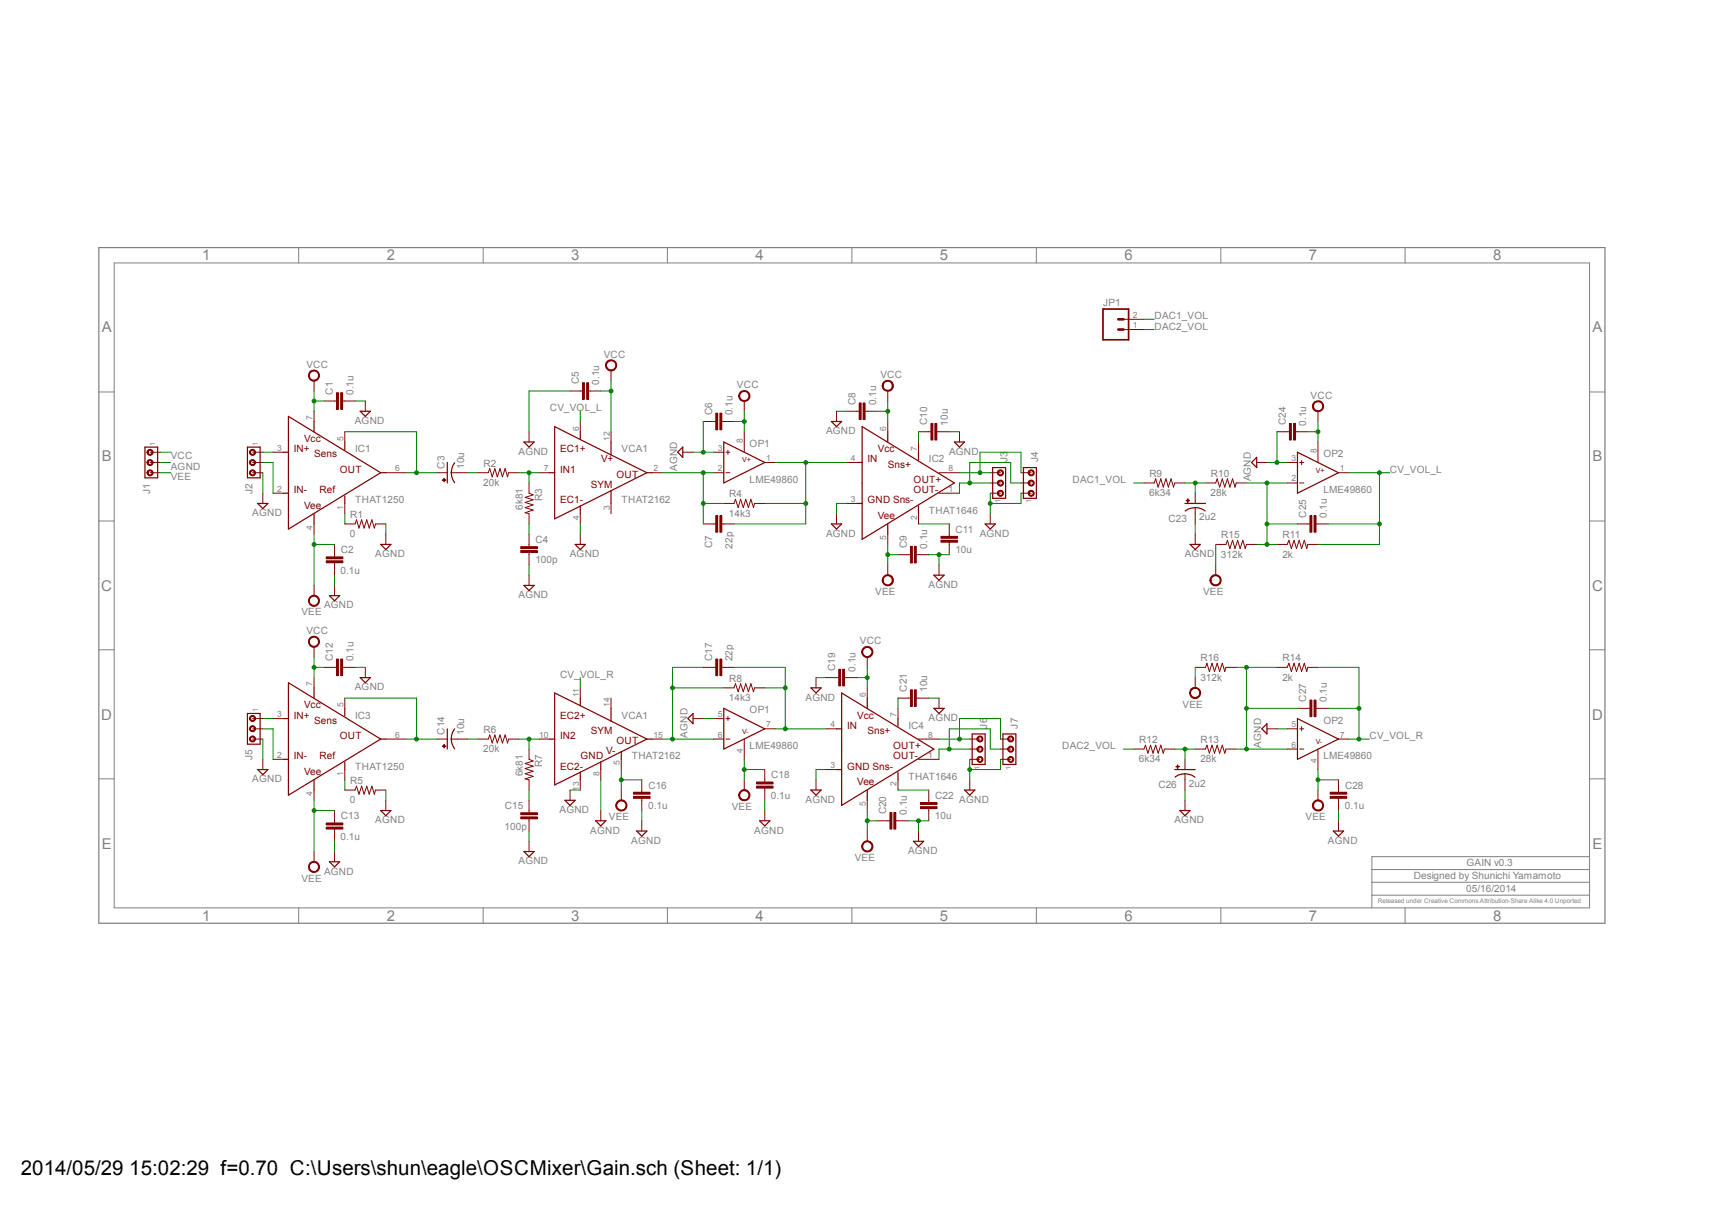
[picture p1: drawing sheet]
<svg xmlns="http://www.w3.org/2000/svg" width="297mm" height="210mm" viewBox="0 0 297 210" stroke-linecap="round" stroke-linejoin="round" font-family="sans-serif">
<defs><g id="words">
<g font-size="3.6">
<text x="3.6" y="203.9">2014/05/29</text>
<text x="22.4" y="203.9">15:02:29 f=0.70 C:\Users\shun\eagle\OSCMixer\Gain.sch (Sheet: 1/1)</text>
</g>
<g font-size="2.6" fill="#808080">
<text x="35.1" y="45.2">1</text>
<text x="67.1" y="45.2">2</text>
<text x="99.1" y="45.2">3</text>
<text x="131.1" y="45.2">4</text>
<text x="163.1" y="45.2">5</text>
<text x="195.1" y="45.2">6</text>
<text x="227" y="45.2">7</text>
<text x="259" y="45.2">8</text>
<text x="17.7" y="57.7">A</text>
<text x="276.3" y="57.7">A</text>
<text x="17.7" y="80.1">B</text>
<text x="276.3" y="80.1">B</text>
<text x="17.6" y="102.5">C</text>
<text x="276.2" y="102.5">C</text>
<text x="17.6" y="124.9">D</text>
<text x="276.2" y="124.9">D</text>
<text x="17.7" y="147.3">E</text>
<text x="276.3" y="147.3">E</text>
<text x="35.1" y="159.8">1</text>
<text x="67.1" y="159.8">2</text>
<text x="99.1" y="159.8">3</text>
<text x="131.1" y="159.8">4</text>
<text x="163.1" y="159.8">5</text>
<text x="195.1" y="159.8">6</text>
<text x="227" y="159.8">7</text>
<text x="259" y="159.8">8</text>
</g>
<g font-size="1.7" fill="#808080">
<text x="191.4" y="53.1">JP1</text>
<text x="200.3" y="55.4">DAC1_VOL</text>
<text x="200.3" y="57.2">DAC2_VOL</text>
<text x="53.2" y="63.8">VCC</text>
<text x="104.7" y="62.1">VCC</text>
<text x="152.7" y="65.6">VCC</text>
<text x="57.7" y="68.5" transform="rotate(-90 57.7 68.5)">C1</text>
<text x="61.3" y="68.5" transform="rotate(-90 61.3 68.5)">0.1u</text>
<text x="95.4" y="71.4">CV_VOL_L</text>
<text x="100.4" y="66.7" transform="rotate(-90 100.4 66.7)">C5</text>
<text x="104" y="66.8" transform="rotate(-90 104 66.8)">0.1u</text>
<text x="127.8" y="67.4">VCC</text>
<text x="148.4" y="70.3" transform="rotate(-90 148.4 70.3)">C8</text>
<text x="152" y="70.3" transform="rotate(-90 152 70.3)">0.1u</text>
<text x="227.4" y="69.2">VCC</text>
<text x="61.6" y="73.6">AGND</text>
<text x="123.5" y="72.1" transform="rotate(-90 123.5 72.1)">C6</text>
<text x="127.1" y="72.1" transform="rotate(-90 127.1 72.1)">0.1u</text>
<text x="130" y="77.6">OP1</text>
<text x="143.3" y="75.4">AGND</text>
<text x="160.9" y="73.8" transform="rotate(-90 160.9 73.8)">C10</text>
<text x="164.4" y="73.9" transform="rotate(-90 164.4 73.9)">10u</text>
<text x="223.1" y="73.8" transform="rotate(-90 223.1 73.8)">C24</text>
<text x="226.6" y="73.9" transform="rotate(-90 226.6 73.9)">0.1u</text>
<text x="29.6" y="79.7">VCC</text>
<text x="29.6" y="83.3">VEE</text>
<text x="29.6" y="81.5">AGND</text>
<text x="61.6" y="78.5">IC1</text>
<text x="77.1" y="81.3" transform="rotate(-90 77.1 81.3)">C3</text>
<text x="80.5" y="81.4" transform="rotate(-90 80.5 81.4)">10u</text>
<text x="83.9" y="81">R2</text>
<text x="90" y="79">AGND</text>
<text x="107.8" y="78.5">VCA1</text>
<text x="117.5" y="81.8" transform="rotate(-90 117.5 81.8)">AGND</text>
<text x="130" y="83.8">LME49860</text>
<text x="161.2" y="80.3">IC2</text>
<text x="164.6" y="79">AGND</text>
<text x="174.8" y="80.2" transform="rotate(-90 174.8 80.2)">J3</text>
<text x="180.1" y="80.2" transform="rotate(-90 180.1 80.2)">J4</text>
<text x="186.1" y="83.8">DAC1_VOL</text>
<text x="199.4" y="82.8">R9</text>
<text x="210.1" y="82.8">R10</text>
<text x="217" y="83.6" transform="rotate(-90 217 83.6)">AGND</text>
<text x="229.6" y="79.4">OP2</text>
<text x="241.1" y="82">CV_VOL_L</text>
<text x="26" y="85.7" transform="rotate(-90 26 85.7)">J1</text>
<text x="43.8" y="89.6">AGND</text>
<text x="43.8" y="85.7" transform="rotate(-90 43.8 85.7)">J2</text>
<text x="60.7" y="89.9">R1</text>
<text x="61.6" y="87.4">THAT1250</text>
<text x="83.8" y="84.4">20k</text>
<text x="90.7" y="88.5" transform="rotate(-90 90.7 88.5)">6k81</text>
<text x="94.1" y="87" transform="rotate(-90 94.1 87)">R3</text>
<text x="107.8" y="87.4">THAT2162</text>
<text x="126.4" y="89.7">14k3</text>
<text x="126.5" y="86.3">R4</text>
<text x="161.2" y="89.2">THAT1646</text>
<text x="199.3" y="86.1">6k34</text>
<text x="210" y="86.1">28k</text>
<text x="226.6" y="89.8" transform="rotate(-90 226.6 89.8)">C25</text>
<text x="229.6" y="85.6">LME49860</text>
<text x="230.2" y="89.9" transform="rotate(-90 230.2 89.9)">0.1u</text>
<text x="60.7" y="93.3">0</text>
<text x="92.9" y="94.2">C4</text>
<text x="123.5" y="95.2" transform="rotate(-90 123.5 95.2)">C7</text>
<text x="127.1" y="95.2" transform="rotate(-90 127.1 95.2)">22p</text>
<text x="143.3" y="93.2">AGND</text>
<text x="157.3" y="95.2" transform="rotate(-90 157.3 95.2)">C9</text>
<text x="160.9" y="95.2" transform="rotate(-90 160.9 95.2)">0.1u</text>
<text x="165.8" y="92.5">C11</text>
<text x="170" y="93.2">AGND</text>
<text x="202.7" y="90.5">C23</text>
<text x="208" y="90.3">2u2</text>
<text x="211.8" y="93.4">R15</text>
<text x="222.5" y="93.4">R11</text>
<text x="59.1" y="99.6">0.1u</text>
<text x="59.1" y="96">C2</text>
<text x="65.1" y="96.7">AGND</text>
<text x="92.9" y="97.8">100p</text>
<text x="98.8" y="96.7">AGND</text>
<text x="165.7" y="96">10u</text>
<text x="205.5" y="96.7">AGND</text>
<text x="211.8" y="96.8">312k</text>
<text x="222.5" y="96.8">2k</text>
<text x="52.3" y="106.8">VEE</text>
<text x="56.2" y="105.6">AGND</text>
<text x="90" y="103.8">AGND</text>
<text x="151.8" y="103.3">VEE</text>
<text x="161.1" y="102">AGND</text>
<text x="208.7" y="103.3">VEE</text>
<text x="53.2" y="110">VCC</text>
<text x="149.2" y="111.8">VCC</text>
<text x="57.7" y="114.7" transform="rotate(-90 57.7 114.7)">C12</text>
<text x="61.3" y="114.8" transform="rotate(-90 61.3 114.8)">0.1u</text>
<text x="61.6" y="119.8">AGND</text>
<text x="97.2" y="117.6">CV_VOL_R</text>
<text x="123.5" y="114.7" transform="rotate(-90 123.5 114.7)">C17</text>
<text x="126.5" y="118.3">R8</text>
<text x="127.1" y="114.8" transform="rotate(-90 127.1 114.8)">22p</text>
<text x="144.9" y="116.5" transform="rotate(-90 144.9 116.5)">C19</text>
<text x="148.4" y="116.5" transform="rotate(-90 148.4 116.5)">0.1u</text>
<text x="208.2" y="118.1">312k</text>
<text x="208.3" y="114.8">R16</text>
<text x="222.5" y="118.1">2k</text>
<text x="222.5" y="114.8">R14</text>
<text x="61.6" y="124.7">IC3</text>
<text x="107.8" y="124.7">VCA1</text>
<text x="126.4" y="121.7">14k3</text>
<text x="130" y="123.8">OP1</text>
<text x="139.7" y="121.6">AGND</text>
<text x="157.3" y="120" transform="rotate(-90 157.3 120)">C21</text>
<text x="160.9" y="120.1" transform="rotate(-90 160.9 120.1)">10u</text>
<text x="161.1" y="125.1">AGND</text>
<text x="205.1" y="122.8">VEE</text>
<text x="226.6" y="121.8" transform="rotate(-90 226.6 121.8)">C27</text>
<text x="229.6" y="125.6">OP2</text>
<text x="230.2" y="121.8" transform="rotate(-90 230.2 121.8)">0.1u</text>
<text x="43.8" y="131.9" transform="rotate(-90 43.8 131.9)">J5</text>
<text x="77.1" y="127.5" transform="rotate(-90 77.1 127.5)">C14</text>
<text x="80.5" y="127.6" transform="rotate(-90 80.5 127.6)">10u</text>
<text x="83.8" y="130.6">20k</text>
<text x="83.9" y="127.2">R6</text>
<text x="109.6" y="131.8">THAT2162</text>
<text x="119.3" y="128" transform="rotate(-90 119.3 128)">AGND</text>
<text x="130" y="130">LME49860</text>
<text x="157.6" y="126.5">IC4</text>
<text x="171.2" y="126.4" transform="rotate(-90 171.2 126.4)">J6</text>
<text x="176.6" y="126.4" transform="rotate(-90 176.6 126.4)">J7</text>
<text x="184.3" y="130">DAC2_VOL</text>
<text x="197.6" y="129">R12</text>
<text x="208.3" y="129">R13</text>
<text x="218.8" y="129.8" transform="rotate(-90 218.8 129.8)">AGND</text>
<text x="229.6" y="131.8">LME49860</text>
<text x="237.6" y="128.3">CV_VOL_R</text>
<text x="43.8" y="135.8">AGND</text>
<text x="60.7" y="136.1">R5</text>
<text x="61.6" y="133.6">THAT1250</text>
<text x="90.7" y="134.7" transform="rotate(-90 90.7 134.7)">6k81</text>
<text x="94.1" y="133.2" transform="rotate(-90 94.1 133.2)">R7</text>
<text x="112.5" y="136.9">C16</text>
<text x="133.8" y="135.1">C18</text>
<text x="157.6" y="135.3">THAT1646</text>
<text x="197.6" y="132.3">6k34</text>
<text x="201" y="136.7">C26</text>
<text x="206.2" y="136.5">2u2</text>
<text x="208.2" y="132.3">28k</text>
<text x="233.3" y="136.9">C28</text>
<text x="59.1" y="142.2">C13</text>
<text x="60.7" y="139.4">0</text>
<text x="65.1" y="142.9">AGND</text>
<text x="87.5" y="144">100p</text>
<text x="87.6" y="140.4">C15</text>
<text x="97.1" y="141.1">AGND</text>
<text x="105.6" y="142.4">VEE</text>
<text x="112.4" y="140.4">0.1u</text>
<text x="127" y="140.6">VEE</text>
<text x="133.7" y="138.6">0.1u</text>
<text x="139.7" y="139.4">AGND</text>
<text x="153.8" y="141.4" transform="rotate(-90 153.8 141.4)">C20</text>
<text x="157.3" y="141.4" transform="rotate(-90 157.3 141.4)">0.1u</text>
<text x="162.2" y="142.2">10u</text>
<text x="162.2" y="138.6">C22</text>
<text x="166.4" y="139.4">AGND</text>
<text x="203.8" y="142.9">AGND</text>
<text x="226.5" y="142.4">VEE</text>
<text x="233.3" y="140.4">0.1u</text>
<text x="59.1" y="145.8">0.1u</text>
<text x="102.4" y="144.7">AGND</text>
<text x="109.5" y="146.5">AGND</text>
<text x="130.9" y="144.7">AGND</text>
<text x="148.3" y="149.5">VEE</text>
<text x="157.5" y="148.3">AGND</text>
<text x="230.4" y="146.5">AGND</text>
<text x="52.3" y="153">VEE</text>
<text x="56.2" y="151.8">AGND</text>
<text x="90" y="150">AGND</text>
<text x="245.3" y="152.6">Designed by Shunichi Yamamoto</text>
<text x="254.4" y="154.7">05/16/2014</text>
<text x="254.4" y="150.3">GAIN v0.3</text>
</g>
<g font-size="1.7" fill="#800000">
<text x="52.7" y="76.7">Vcc</text>
<text x="51" y="78.5">IN+</text>
<text x="54.5" y="79.4">Sens</text>
<text x="59" y="82">OUT</text>
<text x="97.2" y="82">IN1</text>
<text x="97.2" y="78.5">EC1+</text>
<text x="104.3" y="80.3">V+</text>
<text x="106.9" y="82.9">OUT</text>
<text x="150.5" y="80.3">IN</text>
<text x="152.3" y="78.5">Vcc</text>
<text x="154.1" y="81.2">Sns+</text>
<text x="158.5" y="83.8">OUT+</text>
<text x="51" y="85.6">IN-</text>
<text x="52.7" y="88.3">Vee</text>
<text x="55.4" y="85.6">Ref</text>
<text x="97.2" y="87.4">EC1-</text>
<text x="102.5" y="84.7">SYM</text>
<text x="150.5" y="87.4">GND Sns-</text>
<text x="158.5" y="85.6">OUT-</text>
<text x="152.3" y="90">Vee</text>
<text x="51" y="124.7">IN+</text>
<text x="52.7" y="122.9">Vcc</text>
<text x="54.5" y="125.6">Sens</text>
<text x="97.2" y="124.7">EC2+</text>
<text x="148.7" y="124.7">Vcc</text>
<text x="51" y="131.8">IN-</text>
<text x="55.4" y="131.8">Ref</text>
<text x="59" y="128.3">OUT</text>
<text x="97.2" y="128.3">IN2</text>
<text x="100.7" y="131.8">GND</text>
<text x="102.5" y="127.4">SYM</text>
<text x="105.2" y="130.9">V-</text>
<text x="106.9" y="129.2">OUT</text>
<text x="146.9" y="126.5">IN</text>
<text x="150.5" y="127.4">Sns+</text>
<text x="154.9" y="131.8">OUT-</text>
<text x="154.9" y="130">OUT+</text>
<text x="52.7" y="134.5">Vee</text>
<text x="97.2" y="133.6">EC2-</text>
<text x="146.9" y="133.6">GND Sns-</text>
<text x="148.7" y="136.2">Vee</text>
</g>
<g font-size="1.5" fill="#808080">
<text x="196.5" y="56.9">1</text>
<text x="196.5" y="55.2">2</text>
<text x="54.2" y="72.9" transform="rotate(-90 54.2 72.9)">7</text>
<text x="59.6" y="76.5" transform="rotate(-90 59.6 76.5)">5</text>
<text x="100.5" y="74.7" transform="rotate(-90 100.5 74.7)">6</text>
<text x="105.8" y="76.5" transform="rotate(-90 105.8 76.5)">12</text>
<text x="128.9" y="76.9" transform="rotate(-90 128.9 76.9)">8</text>
<text x="153.8" y="74.7" transform="rotate(-90 153.8 74.7)">6</text>
<text x="48.1" y="78.2">3</text>
<text x="68.5" y="81.8">6</text>
<text x="94.3" y="81.8">7</text>
<text x="113.4" y="81.8">2</text>
<text x="124.5" y="78.2">3</text>
<text x="124.5" y="81.8">2</text>
<text x="132.9" y="80">1</text>
<text x="147.6" y="80">4</text>
<text x="159.1" y="78.2" transform="rotate(-90 159.1 78.2)">7</text>
<text x="164.5" y="81.8">8</text>
<text x="224.1" y="80">3</text>
<text x="224.1" y="83.6">2</text>
<text x="228.4" y="78.7" transform="rotate(-90 228.4 78.7)">8</text>
<text x="232.5" y="81.8">1</text>
<text x="48.1" y="85.3">2</text>
<text x="59.6" y="88.4" transform="rotate(-90 59.6 88.4)">1</text>
<text x="105.8" y="88.4" transform="rotate(-90 105.8 88.4)">3</text>
<text x="147.6" y="87.1">3</text>
<text x="164.5" y="85.3">1</text>
<text x="54.2" y="92" transform="rotate(-90 54.2 92)">4</text>
<text x="100.5" y="90.2" transform="rotate(-90 100.5 90.2)">4</text>
<text x="153.8" y="93.8" transform="rotate(-90 153.8 93.8)">5</text>
<text x="159.1" y="90.2" transform="rotate(-90 159.1 90.2)">2</text>
<text x="54.2" y="119.1" transform="rotate(-90 54.2 119.1)">7</text>
<text x="48.1" y="124.5">3</text>
<text x="59.6" y="122.7" transform="rotate(-90 59.6 122.7)">5</text>
<text x="100.5" y="120.9" transform="rotate(-90 100.5 120.9)">11</text>
<text x="105.8" y="122.7" transform="rotate(-90 105.8 122.7)">14</text>
<text x="124.5" y="124.5">5</text>
<text x="150.2" y="120.9" transform="rotate(-90 150.2 120.9)">6</text>
<text x="155.5" y="124.5" transform="rotate(-90 155.5 124.5)">7</text>
<text x="48.1" y="131.6">2</text>
<text x="68.5" y="128">6</text>
<text x="93.5" y="128">10</text>
<text x="113.4" y="128">15</text>
<text x="124.5" y="128">6</text>
<text x="128.9" y="130.7" transform="rotate(-90 128.9 130.7)">4</text>
<text x="132.9" y="126.2">7</text>
<text x="144.1" y="126.2">4</text>
<text x="161" y="128">8</text>
<text x="161" y="131.6">1</text>
<text x="224.1" y="126.2">5</text>
<text x="224.1" y="129.8">6</text>
<text x="232.5" y="128">7</text>
<text x="59.6" y="134.6" transform="rotate(-90 59.6 134.6)">1</text>
<text x="100.5" y="137.2" transform="rotate(-90 100.5 137.2)">13</text>
<text x="104" y="134.6" transform="rotate(-90 104 134.6)">8</text>
<text x="107.5" y="132.8" transform="rotate(-90 107.5 132.8)">5</text>
<text x="144.1" y="133.3">3</text>
<text x="155.5" y="136.4" transform="rotate(-90 155.5 136.4)">2</text>
<text x="228.4" y="132.5" transform="rotate(-90 228.4 132.5)">4</text>
<text x="54.2" y="138.2" transform="rotate(-90 54.2 138.2)">4</text>
<text x="150.2" y="140" transform="rotate(-90 150.2 140)">5</text>
</g>
<g font-size="1.2" fill="#808080">
<text x="26.9" y="77.4" transform="rotate(-90 26.9 77.4)">1</text>
<text x="44.7" y="77.4" transform="rotate(-90 44.7 77.4)">1</text>
<text x="173.6" y="87.4" transform="rotate(-90 173.6 87.4)">1</text>
<text x="178.9" y="87.4" transform="rotate(-90 178.9 87.4)">1</text>
<text x="44.7" y="123.6" transform="rotate(-90 44.7 123.6)">1</text>
<text x="170" y="133.6" transform="rotate(-90 170 133.6)">1</text>
<text x="175.3" y="133.6" transform="rotate(-90 175.3 133.6)">1</text>
</g>
<g font-size="1.2" fill="#800000">
<text x="128.7" y="80.3">V+</text>
<text x="228.3" y="82">V+</text>
<text x="128.7" y="127.4">V-</text>
<text x="228.3" y="129.2">V-</text>
</g>
<text font-size="1.1" fill="#808080" x="239" y="156.7">Released under Creative Commons Attribution-Share Alike 4.0 Unported</text>
</g></defs>
<path d="M17.1 43h261.3v117.2h-261.3z" fill="none" stroke="#808080" stroke-width=".21"/>
<g fill="none" stroke="#808080" stroke-width=".17">
<path d="M19.8 45.6h256v112h-256zM51.8 43v2.6M83.8 43v2.6M115.8 43v2.6M147.8 43v2.6M179.8 43v2.6M211.8 43v2.6M243.8 43v2.6M17.1 68h2.7M275.8 68h2.6M17.1 90.4h2.7M275.8 90.4h2.6"/>
<path d="M17.1 112.8h2.7M275.8 112.8h2.6M17.1 135.2h2.7M275.8 135.2h2.6M51.8 157.6v2.6M83.8 157.6v2.6M115.8 157.6v2.6M147.8 157.6v2.6M179.8 157.6v2.6M211.8 157.6v2.6M238 155.4h37.8M238 153.1h37.8"/>
<path d="M238 150.9h37.8M243.8 157.6v2.6M275.8 148.7h-37.8v8.9"/>
</g>
<path d="M77.6 80.3v3.5M78.9 80.3a2.84 2.84 0 0 0 0 3.5" fill="none" stroke="#800000" stroke-width=".21"/>
<path d="M78.3 82h1.1" fill="none" stroke="#800000" stroke-width=".17"/>
<path d="M77 83l.1 .6z" fill-rule="evenodd" fill="#800000"/>
<path d="M77 83l.1 .6z" fill="none" stroke="#800000" stroke-width=".17"/>
<path d="M76.8 83.3l.5 .1z" fill-rule="evenodd" fill="#800000"/>
<path d="M75.8 82h1.8M76.8 83.3l.5 .1zM79.4 82h1.8M82.9 82h1.8l.3-.7 .4 1.5 .5-1.5 .4 1.5 .4-1.5 .5 1.5 .4-1.5 .5 1.5 .1-.8h1.8M78.3 128.3h1.1M82.9 128.3h1.8l.3-.7 .4 1.3 .5-1.3 .4 1.3 .4-1.3 .5 1.3 .4-1.3 .5 1.3 .1-.6h1.8" fill="none" stroke="#800000" stroke-width=".17"/>
<path d="M77.6 126.5v3.5M78.9 126.5a2.84 2.84 0 0 0 0 3.5" fill="none" stroke="#800000" stroke-width=".21"/>
<path d="M77 129.2l.1 .6z" fill-rule="evenodd" fill="#800000"/>
<path d="M77 129.2l.1 .6z" fill="none" stroke="#800000" stroke-width=".17"/>
<path d="M76.8 129.5h.5z" fill-rule="evenodd" fill="#800000"/>
<path d="M91.8 74.9v1.8M75.8 128.3h1.8M76.8 129.5h.5zM79.4 128.3h1.8M98.9 137.1v1.8" fill="none" stroke="#800000" stroke-width=".17"/>
<path d="M90.9 76.7h1.8l-.9 .9zM98 138.9h1.8l-.9 .9z" fill="none" stroke="#800000" stroke-width=".21"/>
<path d="M105.4 62.7a.98 .98 0 0 1 1.5 .2 .98 .98 0 0 1-.6 1.4 .98 .98 0 0 1-1.3-.9h.2a.81 .81 0 0 1 1.1-.8 .81 .81 0 0 1 .3 1.3 .81 .81 0 0 1-1.3-.2l-.1-.3h-.2l.1-.4z" fill-rule="evenodd" fill="#800000"/>
<path d="M105.4 62.7a.98 .98 0 0 1 1.5 .2 .98 .98 0 0 1-.6 1.4 .98 .98 0 0 1-1.3-.9h.2a.81 .81 0 0 1 1.1-.8 .81 .81 0 0 1 .3 1.3 .81 .81 0 0 1-1.3-.2l-.1-.3h-.2l.1-.4zM106 64.3v1.8" fill="none" stroke="#800000" stroke-width=".17"/>
<path d="M107.1 139.1a.98 .98 0 0 1 1.6 .3 .98 .98 0 0 1-.7 1.4 .98 .98 0 0 1-1.2-1h.2a.81 .81 0 0 1 1.1-.8 .81 .81 0 0 1 .3 1.3 .81 .81 0 0 1-1.3-.2l-.1-.3h-.2z" fill-rule="evenodd" fill="#800000"/>
<path d="M122 90.9h2.2M124.2 89.5h.3v2.9h-.3zM124.9 89.5h.3v2.9h-.3zM125.2 90.9h2.1M125.6 87.4h1.7l.3-.7 .5 1.4 .4-1.4 .4 1.4 .5-1.4 .4 1.4 .5-1.4 .4 1.4 .2-.7h1.8M122 115.8h2.2M124.2 114.4h.3v2.9h-.3zM124.9 114.4h.3v2.9h-.3zM125.2 115.8h2.1M125.6 119.4h1.7l.3-.7 .5 1.4 .4-1.4 .4 1.4 .5-1.4 .4 1.4 .5-1.4 .4 1.4 .2-.7h1.8M107.1 139.1a.98 .98 0 0 1 1.6 .3 .98 .98 0 0 1-.7 1.4 .98 .98 0 0 1-1.2-1h.2a.81 .81 0 0 1 1.1-.8 .81 .81 0 0 1 .3 1.3 .81 .81 0 0 1-1.3-.2l-.1-.3h-.2zM107.8 137.1v1.8" fill="none" stroke="#800000" stroke-width=".17"/>
<path d="M124.3 89.5v2.9M125.1 89.5v2.9M124.3 114.4v2.9M125.1 114.4v2.9" fill="none" stroke="#800000" stroke-width=".34"/>
<path d="M128.5 68a.98 .98 0 0 1 1.5 .3 .98 .98 0 0 1-.7 1.4 .98 .98 0 0 1-1.2-1h.2a.81 .81 0 0 1 1.1-.8 .81 .81 0 0 1 .3 1.3 .81 .81 0 0 1-1.3-.2l-.1-.3h-.2z" fill-rule="evenodd" fill="#800000"/>
<path d="M128.5 68a.98 .98 0 0 1 1.5 .3 .98 .98 0 0 1-.7 1.4 .98 .98 0 0 1-1.2-1h.2a.81 .81 0 0 1 1.1-.8 .81 .81 0 0 1 .3 1.3 .81 .81 0 0 1-1.3-.2l-.1-.3h-.2zM129.1 69.6v1.8" fill="none" stroke="#800000" stroke-width=".17"/>
<path d="M128.5 137.3a.98 .98 0 0 1 1.5 .3 .98 .98 0 0 1-.7 1.4 .98 .98 0 0 1-1.2-1h.2a.81 .81 0 0 1 1.1-.8 .81 .81 0 0 1 .3 1.3 .81 .81 0 0 1-1.3-.2l-.1-.3h-.2z" fill-rule="evenodd" fill="#800000"/>
<g fill="none" stroke="#800000" stroke-width=".17">
<path d="M118.4 78.5h1.8M90.3 95.5h2.9v.4h-2.9zM90.3 94.9h2.9v.3h-2.9zM91.8 83.8v1.8l.7 .3-1.4 .4 1.4 .4-1.4 .5 1.4 .4-1.4 .5 1.4 .4-1.4 .5 .7 .2v1.7M91.8 92.7v2.1M91.8 95.9v2.1M91.8 99.8v1.8M198.5 83.8h1.7l.3-.7 .4 1.4 .5-1.4 .4 1.4 .5-1.4 .4 1.4 .5-1.4 .4 1.4 .2-.7h1.8M207.3 92.7v1.8M209.1 83.8h1.8l.3-.7 .4 1.4 .4-1.4 .5 1.4 .4-1.4 .5 1.4 .4-1.4 .4 1.4 .3-.7h1.7M221.5 94.5h1.8l.3-.7 .4 1.4 .5-1.4 .4 1.4 .5-1.4 .4 1.4 .5-1.4 .4 1.4 .2-.7h1.7M225.1 90.9h2.1"/>
<path d="M227.2 89.5h.4v2.9h-.4zM228 89.5h.3v2.9h-.3zM228.3 90.9h2.1M91.8 130v1.8l.7 .3-1.4 .4 1.4 .5-1.4 .4 1.4 .5-1.4 .4 1.4 .4-1.4 .5 .7 .1v1.8M91.8 138.9v2.2M120.2 124.7h1.8M128.5 137.3a.98 .98 0 0 1 1.5 .3 .98 .98 0 0 1-.7 1.4 .98 .98 0 0 1-1.2-1h.2a.81 .81 0 0 1 1.1-.8 .81 .81 0 0 1 .3 1.3 .81 .81 0 0 1-1.3-.2l-.1-.3h-.2zM129.1 135.3v1.8M90.3 141.8h2.9v.3h-2.9zM90.3 141.1h2.9v.3h-2.9zM91.8 142.1v2.1M91.8 146v1.8"/>
</g>
<path d="M118.4 77.6v1.8l-.8-.9zM206.5 94.5h1.7l-.9 .9zM90.9 101.6h1.8l-.9 .9zM120.2 123.8v1.8l-.9-.9zM90.9 147.8h1.8l-.9 .9z" fill="none" stroke="#800000" stroke-width=".21"/>
<path d="M90.3 95.7h2.9M90.3 95h2.9M227.4 89.5v2.9M228.1 89.5v2.9M90.3 141.9h2.9M90.3 141.2h2.9" fill="none" stroke="#800000" stroke-width=".34"/>
<path d="M228 69.8a.98 .98 0 0 1 1.5 .3 .98 .98 0 0 1-.6 1.4 .98 .98 0 0 1-1.2-1h.2a.8 .8 0 0 1 1.1-.7 .8 .8 0 0 1 .2 1.4 .8 .8 0 0 1-1.3-.4v-.3h-.2z" fill-rule="evenodd" fill="#800000"/>
<path d="M228 69.8a.98 .98 0 0 1 1.5 .3 .98 .98 0 0 1-.6 1.4 .98 .98 0 0 1-1.2-1h.2a.8 .8 0 0 1 1.1-.7 .8 .8 0 0 1 .2 1.4 .8 .8 0 0 1-1.3-.4v-.3h-.2zM228.6 71.4v1.8" fill="none" stroke="#800000" stroke-width=".17"/>
<path d="M228 139.1a.98 .98 0 0 1 1.5 .3 .98 .98 0 0 1-.6 1.4 .98 .98 0 0 1-1.2-1h.2a.8 .8 0 0 1 1.1-.7 .8 .8 0 0 1 .2 1.4 .8 .8 0 0 1-1.3-.4v-.3h-.2z" fill-rule="evenodd" fill="#800000"/>
<path d="M207.3 88.1v1.1M228 139.1a.98 .98 0 0 1 1.5 .3 .98 .98 0 0 1-.6 1.4 .98 .98 0 0 1-1.2-1h.2a.8 .8 0 0 1 1.1-.7 .8 .8 0 0 1 .2 1.4 .8 .8 0 0 1-1.3-.4v-.3h-.2zM228.6 137.1v1.8" fill="none" stroke="#800000" stroke-width=".17"/>
<path d="M205.6 87.4h3.5M205.6 88.7a2.84 2.84 0 0 1 3.5 0" fill="none" stroke="#800000" stroke-width=".21"/>
<path d="M205.8 86.8l.6 .1z" fill-rule="evenodd" fill="#800000"/>
<path d="M205.8 86.8l.6 .1z" fill="none" stroke="#800000" stroke-width=".17"/>
<path d="M206 86.6l.1 .6z" fill-rule="evenodd" fill="#800000"/>
<path d="M206 86.6l.1 .6zM207.3 85.6v1.8M207.3 89.2v1.7M218 80.3h1.8M196.7 130h1.8l.2-.7 .4 1.4 .5-1.4 .4 1.4 .5-1.4 .4 1.4 .5-1.4 .4 1.4 .2-.7h1.8M205.6 134.3v1M207.3 130h1.8l.3-.7 .4 1.4 .5-1.4 .4 1.4 .5-1.4 .4 1.4 .4-1.4 .5 1.4 .2-.7h1.8M219.8 126.5h1.7" fill="none" stroke="#800000" stroke-width=".17"/>
<path d="M217.1 80.3l.9-.9v1.8zM203.8 133.6h3.5M203.8 134.9a2.84 2.84 0 0 1 3.5 0M219.8 125.6v1.8l-.9-.9z" fill="none" stroke="#800000" stroke-width=".21"/>
<path d="M204 133l.6 .1z" fill-rule="evenodd" fill="#800000"/>
<path d="M204 133l.6 .1z" fill="none" stroke="#800000" stroke-width=".17"/>
<path d="M204.3 132.8v.5z" fill-rule="evenodd" fill="#800000"/>
<g fill="none" stroke="#800000" stroke-width=".17">
<path d="M194.9 57.2h3.6M194.9 55.4h3.6M98.9 67.9h2.1M100.7 73.2v1.7M101 66.4h.4v2.9h-.4zM101.8 66.4h.3v2.9h-.3zM102.1 67.9h2.1M106 74.9v1.8M122 73.2h2.2M123.8 78.5h1.8M124.2 71.7h.3v2.9h-.3zM124.9 71.7h.3v2.9h-.3z"/>
<path d="M125.2 73.2h2.1M125.9 78.5h.7M126.3 78.1v.8M129.1 74.9v3.6M221.5 74.9h2.2M223.7 73.5h.3v2.9h-.3zM224.4 73.5h.3v2.9h-.3zM224.7 74.9h2.2M225.8 79.9v.7M228.6 76.7v3.6M93.6 82h1.7M100.7 89.2v1.7"/>
<path d="M100.7 92.7v1.8M106 87.4v1.8M113.1 82h1.8M123.8 82h1.8M125.9 82h.7M132.7 80.3h1.8M223.3 80.3h1.8M223.3 83.8h1.8M225.5 80.3h.7M225.5 83.8h.7M232.2 82h1.8M100.7 119.4v1.8"/>
<path d="M221.5 115.8h1.8l.3-.7 .4 1.4 .5-1.4 .4 1.4 .5-1.4 .4 1.4 .5-1.4 .4 1.4 .2-.7h1.7M93.6 128.3h1.7M100.7 135.3v1.8M104.2 133.6v1.7M106 121.2v1.7M107.8 131.8v1.8M109.9 138.2h2.9v.4h-2.9zM109.9 137.5h2.9v.3h-2.9zM111.3 135.3v2.2M111.3 138.6v2.1M113.1 128.3h1.8M123.8 128.3h1.8"/>
<path d="M123.8 124.7h1.8M125.9 128.3h.7M125.9 124.7h.7M126.3 124.3v.8M129.1 128.3v3.5M131.2 136.4h2.9v.4h-2.9zM131.2 135.7h2.9v.4h-2.9zM132.7 133.6v2.1M132.7 136.8v2.1M132.7 126.5h1.8M204.3 132.8v.5zM205.6 131.8v1.8"/>
<path d="M205.6 135.3v1.8M205.6 138.9v1.8M223.3 126.5h1.8M223.3 130h1.8M225.1 122.9h2.1M225.5 126.5h.7M225.5 130h.7M225.8 126.1v.7M227.2 121.5h.4v2.9h-.4zM228 121.5h.3v2.9h-.3zM228.3 122.9h2.1M228.6 130v3.6"/>
<path d="M230.8 138.2h2.8v.4h-2.8zM230.8 137.5h2.8v.3h-2.8zM232.2 128.3h1.8M232.2 135.3v2.2M232.2 138.6v2.1M104.2 140.7v1.8M111.3 142.5v1.7M132.7 140.7v1.8M232.2 142.5v1.7"/>
</g>
<g fill="none" stroke="#800000" stroke-width=".21">
<path d="M42.9 77.6h2.2v5.3h-2.2zM100.7 76.3l-4.5-2.3v16l4.5-2.2M100.7 76.3l5.3 2.7M100.7 74.9v1.4M106 79l6.2 3M106 76.7v2.3M125.6 76.7l7.1 3.6-7.1 3.5zM225.1 78.5l7.1 3.5-7.1 3.6zM95.3 82h.9M99.8 94.5h1.8l-.9 .9zM100.7 87.8v1.4M106 85.2v2.2"/>
<path d="M112.2 82l-11.5 5.8M112.2 82h.9M95.3 128.3h.9M100.7 122.5l-4.5-2.2v15.9l4.5-2.2M100.7 121.2v1.3M100.7 134v1.3M100.7 122.5l5.3 2.6M104.2 132.2v1.4M106 122.9v2.2M106 125.1l6.2 3.2M107.8 130.5l-7.1 3.5M107.8 130.5v1.3"/>
<path d="M112.2 128.3l-4.4 2.2M112.2 128.3h.9M125.6 122.9l7.1 3.6-7.1 3.5zM225.1 124.7l7.1 3.6-7.1 3.5zM103.3 142.5h1.8l-.9 .8zM110.4 144.2h1.8l-.9 .9zM131.8 142.5h1.8l-.9 .8zM204.7 140.7h1.8l-.9 .9zM231.3 144.2h1.8l-.9 .9z"/>
</g>
<g fill="none" stroke="#800000" stroke-width=".34">
<path d="M101.2 66.4v2.9M101.9 66.4v2.9M124.3 71.7v2.9M125.1 71.7v2.9M223.9 73.5v2.9M224.6 73.5v2.9M109.9 138.4h2.9M109.9 137.7h2.9M131.2 136.6h2.9M131.2 135.9h2.9M227.4 121.5v2.9M228.1 121.5v2.9"/>
<path d="M230.8 138.4h2.8M230.8 137.7h2.8"/>
</g>
<path d="M191.3 53.6h4.5v5.4h-4.5z" fill="none" stroke="#800000" stroke-width=".3"/>
<path d="M194 55.4h.9M194 57.2h.9" fill="none" stroke="#800000" stroke-width=".47"/>
<path d="M43.3 78.2l.3-.2a.53 .53 0 0 1 .7 .5 .53 .53 0 0 1-.7 .5l-.3-.2v-.3h.1a.37 .37 0 0 1 .4-.3 .37 .37 0 0 1 .4 .2 .36 .36 0 0 1-.2 .4 .36 .36 0 0 1-.4 0l-.2-.3h-.1z" fill-rule="evenodd" fill="#800000"/>
<path d="M43.3 78.2l.3-.2a.53 .53 0 0 1 .7 .5 .53 .53 0 0 1-.7 .5l-.3-.2v-.3h.1a.37 .37 0 0 1 .4-.3 .37 .37 0 0 1 .4 .2 .36 .36 0 0 1-.2 .4 .36 .36 0 0 1-.4 0l-.2-.3h-.1z" fill="none" stroke="#800000" stroke-width=".17"/>
<path d="M43.3 80a.54 .54 0 0 1 .8-.2 .54 .54 0 0 1 .2 .7 .54 .54 0 0 1-.7 .3l-.3-.2v-.3h.1a.37 .37 0 0 1 .4-.4 .37 .37 0 0 1 .4 .3 .36 .36 0 0 1-.2 .4 .36 .36 0 0 1-.4 0l-.2-.3h-.1z" fill-rule="evenodd" fill="#800000"/>
<path d="M43.3 80a.54 .54 0 0 1 .8-.2 .54 .54 0 0 1 .2 .7 .54 .54 0 0 1-.7 .3l-.3-.2v-.3h.1a.37 .37 0 0 1 .4-.4 .37 .37 0 0 1 .4 .3 .36 .36 0 0 1-.2 .4 .36 .36 0 0 1-.4 0l-.2-.3h-.1z" fill="none" stroke="#800000" stroke-width=".17"/>
<path d="M43.3 81.7a.54 .54 0 0 1 .8-.1 .54 .54 0 0 1 .2 .7 .54 .54 0 0 1-.7 .2l-.3-.2v-.3h.1a.37 .37 0 0 1 .4-.3 .37 .37 0 0 1 .4 .3 .36 .36 0 0 1-.2 .3 .36 .36 0 0 1-.4 .1l-.2-.4h-.1z" fill-rule="evenodd" fill="#800000"/>
<g fill="none" stroke="#800000" stroke-width=".17">
<path d="M43.8 78.5h1.8M47.4 78.5h1.7M54.5 71.4v1.8M56.3 69.6h2.1M58.4 68.2h.3v2.8h-.3zM59.1 68.2h.3v2.8h-.3zM59.4 69.6h2.2M59.8 74.9v1.8M43.3 81.7a.54 .54 0 0 1 .8-.1 .54 .54 0 0 1 .2 .7 .54 .54 0 0 1-.7 .2l-.3-.2v-.3h.1a.37 .37 0 0 1 .4-.3 .37 .37 0 0 1 .4 .3 .36 .36 0 0 1-.2 .3 .36 .36 0 0 1-.4 .1l-.2-.4h-.1zM43.8 82h1.8M43.8 80.3h1.8M47.4 85.6h1.7"/>
<path d="M54.5 90.9v1.8M56.6 97.3h2.9v.4h-2.9zM56.6 96.6h2.9v.4h-2.9zM58 94.5v2.1M58 97.7v2.1M59.8 87.4v1.8M59.8 90.9h1.8l.2-.7 .5 1.5 .4-1.5 .5 1.5 .4-1.5 .5 1.5 .4-1.5 .4 1.5 .3-.8h1.7M66.9 82h3.6"/>
</g>
<path d="M49.1 78.5h.9M50 72.3l16 9.7-16 9.8zM54.5 73.2v1.7M59.8 76.7v1.4M49.1 85.6h.9M54.5 89.2v1.7M59.8 86.1v1.3M66 82h.9" fill="none" stroke="#800000" stroke-width=".21"/>
<path d="M58.5 68.2v2.8M59.3 68.2v2.8M56.6 97.5h2.9M56.6 96.8h2.9" fill="none" stroke="#800000" stroke-width=".34"/>
<path d="M53.8 64.4a.97 .97 0 0 1 1.5 .2 .97 .97 0 0 1-.5 1.5 .97 .97 0 0 1-1.3-.9h.2a.8 .8 0 0 1 1.1-.7 .8 .8 0 0 1 .2 1.3 .8 .8 0 0 1-1.3-.3v-.3h-.2z" fill-rule="evenodd" fill="#800000"/>
<path d="M53.8 64.4a.97 .97 0 0 1 1.5 .2 .97 .97 0 0 1-.5 1.5 .97 .97 0 0 1-1.3-.9h.2a.8 .8 0 0 1 1.1-.7 .8 .8 0 0 1 .2 1.3 .8 .8 0 0 1-1.3-.3v-.3h-.2zM54.5 66.1v1.8" fill="none" stroke="#800000" stroke-width=".17"/>
<path d="M53.8 103.5a.97 .97 0 0 1 1.5 .3 .97 .97 0 0 1-.6 1.4 .97 .97 0 0 1-1.2-.9h.2a.8 .8 0 0 1 1.1-.7 .8 .8 0 0 1 .2 1.3 .8 .8 0 0 1-1.3-.3v-.3h-.2z" fill-rule="evenodd" fill="#800000"/>
<path d="M63.4 69.6v1.8M45.6 85.6v1.8M66.9 92.7v1.8M53.8 103.5a.97 .97 0 0 1 1.5 .3 .97 .97 0 0 1-.6 1.4 .97 .97 0 0 1-1.2-.9h.2a.8 .8 0 0 1 1.1-.7 .8 .8 0 0 1 .2 1.3 .8 .8 0 0 1-1.3-.3v-.3h-.2zM54.5 101.6v1.8M58 101.6v1.8" fill="none" stroke="#800000" stroke-width=".17"/>
<path d="M62.5 71.4h1.8l-.9 .9zM44.7 87.4h1.8l-.9 .9zM66 94.5h1.8l-.9 .9zM57.1 103.4h1.8l-.9 .9zM42.9 123.8h2.2v5.4h-2.2z" fill="none" stroke="#800000" stroke-width=".21"/>
<path d="M43.3 124.4l.3-.2a.53 .53 0 0 1 .7 .5 .53 .53 0 0 1-.7 .5l-.3-.5h.1l.2-.3a.36 .36 0 0 1 .4 0 .36 .36 0 0 1 .2 .4l-.2 .2a.37 .37 0 0 1-.6-.3h-.1z" fill-rule="evenodd" fill="#800000"/>
<path d="M43.3 124.4l.3-.2a.53 .53 0 0 1 .7 .5 .53 .53 0 0 1-.7 .5l-.3-.5h.1l.2-.3a.36 .36 0 0 1 .4 0 .36 .36 0 0 1 .2 .4l-.2 .2a.37 .37 0 0 1-.6-.3h-.1z" fill="none" stroke="#800000" stroke-width=".17"/>
<path d="M43.3 126.2l.3-.2a.53 .53 0 0 1 .7 .5 .53 .53 0 0 1-.7 .5l-.3-.5h.1l.2-.3a.36 .36 0 0 1 .4 0 .36 .36 0 0 1 .2 .4l-.2 .1a.37 .37 0 0 1-.6-.2h-.1z" fill-rule="evenodd" fill="#800000"/>
<path d="M43.3 126.2l.3-.2a.53 .53 0 0 1 .7 .5 .53 .53 0 0 1-.7 .5l-.3-.5h.1l.2-.3a.36 .36 0 0 1 .4 0 .36 .36 0 0 1 .2 .4l-.2 .1a.37 .37 0 0 1-.6-.2h-.1z" fill="none" stroke="#800000" stroke-width=".17"/>
<path d="M43.3 128l.3-.2a.53 .53 0 0 1 .7 .4 .53 .53 0 0 1-.7 .5l-.3-.4h.1l.2-.4a.36 .36 0 0 1 .4 .1 .36 .36 0 0 1 .2 .4l-.2 .1a.37 .37 0 0 1-.6-.2h-.1z" fill-rule="evenodd" fill="#800000"/>
<g fill="none" stroke="#800000" stroke-width=".17">
<path d="M54.5 117.6v1.8M56.3 115.8h2.1M58.4 114.4h.3v2.9h-.3zM59.1 114.4h.3v2.9h-.3zM59.4 115.8h2.2M43.3 128l.3-.2a.53 .53 0 0 1 .7 .4 .53 .53 0 0 1-.7 .5l-.3-.4h.1l.2-.4a.36 .36 0 0 1 .4 .1 .36 .36 0 0 1 .2 .4l-.2 .1a.37 .37 0 0 1-.6-.2h-.1zM43.8 124.7h1.8M43.8 128.3h1.8M43.8 126.5h1.8M47.4 124.7h1.7M47.4 131.8h1.7M54.5 137.1v1.8"/>
<path d="M59.8 121.2v1.7M59.8 133.6v1.7M59.8 137.1h1.8l.2-.7 .5 1.4 .4-1.4 .5 1.4 .4-1.4 .5 1.4 .4-1.4 .4 1.4 .3-.7h1.7M66.9 128.3h3.6M56.6 143.6h2.9v.3h-2.9zM56.6 142.8h2.9v.4h-2.9zM58 140.7v2.1M58 143.9v2.1"/>
</g>
<path d="M50 118.5l16 9.8-16 9.7zM54.5 119.4v1.8M49.1 124.7h.9M49.1 131.8h.9M54.5 135.3v1.8M59.8 122.9v1.3M59.8 132.2v1.4M66 128.3h.9" fill="none" stroke="#800000" stroke-width=".21"/>
<path d="M58.5 114.4v2.9M59.3 114.4v2.9M56.6 143.7h2.9M56.6 143h2.9" fill="none" stroke="#800000" stroke-width=".34"/>
<path d="M53.8 110.7a.97 .97 0 0 1 1.5 .2 .97 .97 0 0 1-.6 1.4 .97 .97 0 0 1-1.2-.9h.2a.8 .8 0 0 1 1.1-.7 .8 .8 0 0 1 .2 1.3 .8 .8 0 0 1-1.3-.3v-.3h-.2z" fill-rule="evenodd" fill="#800000"/>
<path d="M53.8 110.7a.97 .97 0 0 1 1.5 .2 .97 .97 0 0 1-.6 1.4 .97 .97 0 0 1-1.2-.9h.2a.8 .8 0 0 1 1.1-.7 .8 .8 0 0 1 .2 1.3 .8 .8 0 0 1-1.3-.3v-.3h-.2zM54.5 112.3v1.7" fill="none" stroke="#800000" stroke-width=".17"/>
<path d="M53.8 149.7a.97 .97 0 0 1 1.5 .3 .97 .97 0 0 1-.6 1.4 .97 .97 0 0 1-1.2-.9h.2a.8 .8 0 0 1 1.1-.7 .8 .8 0 0 1 .2 1.3 .8 .8 0 0 1-1.3-.3v-.3h-.2z" fill-rule="evenodd" fill="#800000"/>
<path d="M63.4 115.8v1.8M45.6 131.8v1.8M66.9 138.9v1.8M53.8 149.7a.97 .97 0 0 1 1.5 .3 .97 .97 0 0 1-.6 1.4 .97 .97 0 0 1-1.2-.9h.2a.8 .8 0 0 1 1.1-.7 .8 .8 0 0 1 .2 1.3 .8 .8 0 0 1-1.3-.3v-.3h-.2zM54.5 147.8v1.8M58 147.8v1.8" fill="none" stroke="#800000" stroke-width=".17"/>
<path d="M25.1 77.6h2.2v5.3h-2.2zM62.5 117.6h1.8l-.9 .9zM44.7 133.6h1.8l-.9 .9zM57.1 149.6h1.8l-.9 .9zM66 140.7h1.8l-.9 .9z" fill="none" stroke="#800000" stroke-width=".21"/>
<path d="M25.6 78.2l.2-.2a.53 .53 0 0 1 .8 .5 .53 .53 0 0 1-.8 .5l-.2-.2-.1-.3h.2l.2-.3a.36 .36 0 0 1 .4 0 .36 .36 0 0 1 .1 .4l-.3 .3-.2-.1-.2-.3h-.2z" fill-rule="evenodd" fill="#800000"/>
<path d="M25.6 78.2l.2-.2a.53 .53 0 0 1 .8 .5 .53 .53 0 0 1-.8 .5l-.2-.2-.1-.3h.2l.2-.3a.36 .36 0 0 1 .4 0 .36 .36 0 0 1 .1 .4l-.3 .3-.2-.1-.2-.3h-.2z" fill="none" stroke="#800000" stroke-width=".17"/>
<path d="M25.6 80a.54 .54 0 0 1 .7-.2 .54 .54 0 0 1 .2 .7 .54 .54 0 0 1-.7 .3l-.2-.2-.1-.3h.2l.2-.3a.36 .36 0 0 1 .4 0 .36 .36 0 0 1 .1 .4l-.3 .2h-.2l-.2-.3h-.2z" fill-rule="evenodd" fill="#800000"/>
<path d="M25.6 80a.54 .54 0 0 1 .7-.2 .54 .54 0 0 1 .2 .7 .54 .54 0 0 1-.7 .3l-.2-.2-.1-.3h.2l.2-.3a.36 .36 0 0 1 .4 0 .36 .36 0 0 1 .1 .4l-.3 .2h-.2l-.2-.3h-.2z" fill="none" stroke="#800000" stroke-width=".17"/>
<path d="M25.6 81.7a.54 .54 0 0 1 .7-.1 .54 .54 0 0 1 .2 .7 .54 .54 0 0 1-.7 .2l-.2-.2-.1-.3h.2l.2-.3a.36 .36 0 0 1 .4 .1 .36 .36 0 0 1 .1 .4l-.3 .2h-.2l-.2-.4h-.2z" fill-rule="evenodd" fill="#800000"/>
<g fill="none" stroke="#800000" stroke-width=".17">
<path d="M26 78.5h1.8M146.9 71.4h2.1M149.1 69.9h.3v2.9h-.3zM149.7 69.9h.4v2.9h-.4zM150.1 71.4h2.1M154 73.2v1.7M159.3 76.7v1.8M159.3 74.9h2.2M161.5 73.5h.3v2.9h-.3zM162.2 73.5h.3v2.9h-.3zM162.6 74.9h2.1M25.6 81.7a.54 .54 0 0 1 .7-.1 .54 .54 0 0 1 .2 .7 .54 .54 0 0 1-.7 .2l-.2-.2-.1-.3h.2l.2-.3a.36 .36 0 0 1 .4 .1 .36 .36 0 0 1 .1 .4l-.3 .2h-.2l-.2-.4h-.2z"/>
<path d="M26 80.3h1.8M26 82h1.8M146.9 80.3h1.8M146.9 87.4h1.8M154 92.7v1.8M155.8 96.3h2.1M157.9 94.8h.4v2.9h-.4zM158.6 94.8h.4v2.9h-.4zM159 96.3h2.1M159.3 89.2v1.7M162.9 82h3.6M162.9 85.6h3.6"/>
<path d="M163.2 93.8h2.9v.3h-2.9zM163.2 93.1h2.9v.3h-2.9zM164.7 90.9v2.1M164.7 94.1v2.2"/>
</g>
<path d="M149.6 74l16 9.8-16 9.8zM154 74.9v1.8M159.3 78.5v1.3M148.7 80.3h.9M148.7 87.4h.9M154 90.9v1.8M159.3 87.8v1.4" fill="none" stroke="#800000" stroke-width=".21"/>
<path d="M149.2 69.9v2.9M149.9 69.9v2.9M161.7 73.5v2.9M162.3 73.5v2.9M158.1 94.8v2.9M158.8 94.8v2.9M163.2 93.9h2.9M163.2 93.3h2.9" fill="none" stroke="#800000" stroke-width=".34"/>
<path d="M153.4 66.2a.98 .98 0 0 1 1.5 .3 .98 .98 0 0 1-.6 1.4 .98 .98 0 0 1-1.3-.9h.2a.79 .79 0 0 1 1-.8 .79 .79 0 0 1 .4 1.2 .79 .79 0 0 1-1.3-.1l-.1-.3h-.2l.1-.5z" fill-rule="evenodd" fill="#800000"/>
<path d="M153.4 66.2a.98 .98 0 0 1 1.5 .3 .98 .98 0 0 1-.6 1.4 .98 .98 0 0 1-1.3-.9h.2a.79 .79 0 0 1 1-.8 .79 .79 0 0 1 .4 1.2 .79 .79 0 0 1-1.3-.1l-.1-.3h-.2l.1-.5zM154 67.9v1.7M162.9 98v1.8" fill="none" stroke="#800000" stroke-width=".17"/>
<path d="M162 99.8h1.8l-.9 .9z" fill="none" stroke="#800000" stroke-width=".21"/>
<path d="M153.4 100a.98 .98 0 0 1 1.5 .3 .98 .98 0 0 1-.7 1.4 .98 .98 0 0 1-1.2-1h.2a.79 .79 0 0 1 1.1-.7 .79 .79 0 0 1 .3 1.2 .79 .79 0 0 1-1.3-.2l-.1-.3h-.2z" fill-rule="evenodd" fill="#800000"/>
<g fill="none" stroke="#800000" stroke-width=".17">
<path d="M145.1 71.4v1.8M166.5 74.9v1.8M145.1 89.2v1.7M153.4 100a.98 .98 0 0 1 1.5 .3 .98 .98 0 0 1-.7 1.4 .98 .98 0 0 1-1.2-1h.2a.79 .79 0 0 1 1.1-.7 .79 .79 0 0 1 .3 1.2 .79 .79 0 0 1-1.3-.2l-.1-.3h-.2zM154 98v1.8M143.3 117.6h2.2M145.5 116.2h.3v2.8h-.3zM146.2 116.2h.3v2.8h-.3zM146.6 117.6h2.1M150.5 119.4v1.8M157.9 119.7h.4v2.9h-.4zM158.6 119.7h.4v2.9h-.4z"/>
<path d="M143.3 126.5h1.8M143.3 133.6h1.8M150.5 138.9v1.8M155.8 122.9v1.8M155.8 135.3v1.8M155.8 121.2h2.1M159 121.2h2.1M159.3 128.3h3.6M159.3 131.8h3.6M159.7 140h2.9v.3h-2.9zM159.7 139.3h2.9v.3h-2.9zM161.1 137.1v2.2"/>
<path d="M152.2 142.5h2.1M154.4 141h.3v2.9h-.3zM155.1 141h.3v2.9h-.3zM155.4 142.5h2.2M161.1 140.3v2.2"/>
</g>
<path d="M144.2 73.2h1.8l-.9 .8zM165.6 76.7h1.7l-.8 .9zM144.2 90.9h1.8l-.9 .9zM145.1 126.5h.9M145.1 133.6h.9M146 120.3l16 9.7-16 9.8zM150.5 121.2v1.7M150.5 137.1v1.8M155.8 124.7v1.3M155.8 134v1.3" fill="none" stroke="#800000" stroke-width=".21"/>
<path d="M145.7 116.2v2.8M146.3 116.2v2.8M158.1 119.7v2.9M158.8 119.7v2.9M159.7 139.4h2.9M154.6 141v2.9M155.2 141v2.9M159.7 140.2h2.9" fill="none" stroke="#800000" stroke-width=".34"/>
<path d="M149.8 112.4a.98 .98 0 0 1 1.5 .3 .98 .98 0 0 1-.6 1.4 .98 .98 0 0 1-1.2-.9h.1a.81 .81 0 0 1 1.1-.9 .81 .81 0 0 1 .4 1.3 .81 .81 0 0 1-1.4-.1l-.1-.3h-.1l.1-.5z" fill-rule="evenodd" fill="#800000"/>
<path d="M149.8 112.4a.98 .98 0 0 1 1.5 .3 .98 .98 0 0 1-.6 1.4 .98 .98 0 0 1-1.2-.9h.1a.81 .81 0 0 1 1.1-.9 .81 .81 0 0 1 .4 1.3 .81 .81 0 0 1-1.4-.1l-.1-.3h-.1l.1-.5zM150.5 114v1.8M159.3 144.2v1.8" fill="none" stroke="#800000" stroke-width=".17"/>
<path d="M158.5 146h1.7l-.9 .9z" fill="none" stroke="#800000" stroke-width=".21"/>
<path d="M149.8 146.2a.98 .98 0 0 1 1.5 .3 .98 .98 0 0 1-.6 1.4 .98 .98 0 0 1-1.2-1h.1a.81 .81 0 0 1 1.1-.8 .81 .81 0 0 1 .4 1.3 .81 .81 0 0 1-1.4-.2l-.1-.3h-.1z" fill-rule="evenodd" fill="#800000"/>
<path d="M171.8 89.2v1.7M141.6 117.6v1.8M141.6 135.3v1.8M162.9 121.2v1.7M168.2 135.3v1.8M149.8 146.2a.98 .98 0 0 1 1.5 .3 .98 .98 0 0 1-.6 1.4 .98 .98 0 0 1-1.2-1h.1a.81 .81 0 0 1 1.1-.8 .81 .81 0 0 1 .4 1.3 .81 .81 0 0 1-1.4-.2l-.1-.3h-.1zM150.5 144.2v1.8" fill="none" stroke="#800000" stroke-width=".17"/>
<path d="M170.9 90.9h1.8l-.9 .9zM172.2 81.2h2.3v5.3h-2.3zM140.7 119.4h1.8l-.9 .9zM140.7 137.1h1.8l-.9 .9zM162 122.9h1.8l-.9 .9zM167.3 137.1h1.8l-.9 .9z" fill="none" stroke="#800000" stroke-width=".21"/>
<path d="M173.1 85.3a.54 .54 0 0 1 .7-.2 .54 .54 0 0 1 .2 .7 .54 .54 0 0 1-.6 .3l-.3-.2-.1-.3h.2a.37 .37 0 0 1 .3-.3 .37 .37 0 0 1 .4 .2 .36 .36 0 0 1-.1 .4 .36 .36 0 0 1-.4 0l-.2-.3h-.2z" fill-rule="evenodd" fill="#800000"/>
<path d="M173.1 85.3a.54 .54 0 0 1 .7-.2 .54 .54 0 0 1 .2 .7 .54 .54 0 0 1-.6 .3l-.3-.2-.1-.3h.2a.37 .37 0 0 1 .3-.3 .37 .37 0 0 1 .4 .2 .36 .36 0 0 1-.1 .4 .36 .36 0 0 1-.4 0l-.2-.3h-.2z" fill="none" stroke="#800000" stroke-width=".17"/>
<path d="M173.1 83.5a.54 .54 0 0 1 .7-.1 .54 .54 0 0 1 .2 .7 .54 .54 0 0 1-.6 .2l-.3-.2-.1-.3h.2a.37 .37 0 0 1 .3-.3 .37 .37 0 0 1 .4 .2 .36 .36 0 0 1-.1 .4 .36 .36 0 0 1-.4 .1l-.2-.4h-.2z" fill-rule="evenodd" fill="#800000"/>
<path d="M173.1 83.5a.54 .54 0 0 1 .7-.1 .54 .54 0 0 1 .2 .7 .54 .54 0 0 1-.6 .2l-.3-.2-.1-.3h.2a.37 .37 0 0 1 .3-.3 .37 .37 0 0 1 .4 .2 .36 .36 0 0 1-.1 .4 .36 .36 0 0 1-.4 .1l-.2-.4h-.2z" fill="none" stroke="#800000" stroke-width=".17"/>
<path d="M173.1 81.7a.54 .54 0 0 1 .7-.1 .54 .54 0 0 1 .2 .7 .54 .54 0 0 1-.6 .2l-.3-.2-.1-.3h.2a.37 .37 0 0 1 .3-.3 .37 .37 0 0 1 .4 .3 .36 .36 0 0 1-.1 .3 .36 .36 0 0 1-.4 .1l-.2-.4h-.2z" fill-rule="evenodd" fill="#800000"/>
<path d="M171.8 85.6h1.8M171.8 82h1.8M171.8 83.8h1.8M173.1 81.7a.54 .54 0 0 1 .7-.1 .54 .54 0 0 1 .2 .7 .54 .54 0 0 1-.6 .2l-.3-.2-.1-.3h.2a.37 .37 0 0 1 .3-.3 .37 .37 0 0 1 .4 .3 .36 .36 0 0 1-.1 .3 .36 .36 0 0 1-.4 .1l-.2-.4h-.2z" fill="none" stroke="#800000" stroke-width=".17"/>
<path d="M168.7 127.4h2.2v5.3h-2.2z" fill="none" stroke="#800000" stroke-width=".21"/>
<path d="M169.5 131.5l.3-.2a.53 .53 0 0 1 .7 .5 .53 .53 0 0 1-.7 .5l-.3-.2v-.3h.1a.37 .37 0 0 1 .4-.3 .37 .37 0 0 1 .3 .2 .36 .36 0 0 1-.1 .4 .36 .36 0 0 1-.4 0l-.2-.3h-.1z" fill-rule="evenodd" fill="#800000"/>
<path d="M169.5 131.5l.3-.2a.53 .53 0 0 1 .7 .5 .53 .53 0 0 1-.7 .5l-.3-.2v-.3h.1a.37 .37 0 0 1 .4-.3 .37 .37 0 0 1 .3 .2 .36 .36 0 0 1-.1 .4 .36 .36 0 0 1-.4 0l-.2-.3h-.1z" fill="none" stroke="#800000" stroke-width=".17"/>
<path d="M169.5 129.8l.3-.3a.53 .53 0 0 1 .7 .5 .53 .53 0 0 1-.7 .5l-.3-.2v-.3h.1a.37 .37 0 0 1 .4-.3 .37 .37 0 0 1 .3 .2 .36 .36 0 0 1-.1 .4 .36 .36 0 0 1-.4 0l-.2-.3h-.1z" fill-rule="evenodd" fill="#800000"/>
<path d="M169.5 129.8l.3-.3a.53 .53 0 0 1 .7 .5 .53 .53 0 0 1-.7 .5l-.3-.2v-.3h.1a.37 .37 0 0 1 .4-.3 .37 .37 0 0 1 .3 .2 .36 .36 0 0 1-.1 .4 .36 .36 0 0 1-.4 0l-.2-.3h-.1z" fill="none" stroke="#800000" stroke-width=".17"/>
<path d="M169.5 128l.3-.2a.53 .53 0 0 1 .7 .4 .53 .53 0 0 1-.7 .5l-.3-.4h.1l.2-.4a.36 .36 0 0 1 .4 .1 .36 .36 0 0 1 .1 .4l-.1 .1a.37 .37 0 0 1-.6-.2h-.1z" fill-rule="evenodd" fill="#800000"/>
<path d="M168.2 131.8h1.8M168.2 128.3h1.8M168.2 130h1.8M169.5 128l.3-.2a.53 .53 0 0 1 .7 .4 .53 .53 0 0 1-.7 .5l-.3-.4h.1l.2-.4a.36 .36 0 0 1 .4 .1 .36 .36 0 0 1 .1 .4l-.1 .1a.37 .37 0 0 1-.6-.2h-.1z" fill="none" stroke="#800000" stroke-width=".17"/>
<path d="M177.5 81.2h2.3v5.3h-2.3z" fill="none" stroke="#800000" stroke-width=".21"/>
<path d="M178.4 85.3a.54 .54 0 0 1 .8-.2 .54 .54 0 0 1 .2 .7 .54 .54 0 0 1-.7 .3l-.3-.2v-.3h.1a.37 .37 0 0 1 .3-.3 .37 .37 0 0 1 .4 .2 .36 .36 0 0 1-.1 .4 .36 .36 0 0 1-.4 0l-.2-.3h-.1z" fill-rule="evenodd" fill="#800000"/>
<path d="M178.4 85.3a.54 .54 0 0 1 .8-.2 .54 .54 0 0 1 .2 .7 .54 .54 0 0 1-.7 .3l-.3-.2v-.3h.1a.37 .37 0 0 1 .3-.3 .37 .37 0 0 1 .4 .2 .36 .36 0 0 1-.1 .4 .36 .36 0 0 1-.4 0l-.2-.3h-.1z" fill="none" stroke="#800000" stroke-width=".17"/>
<path d="M178.4 83.5a.54 .54 0 0 1 .8-.1 .54 .54 0 0 1 .2 .7 .54 .54 0 0 1-.7 .2l-.3-.2v-.3h.1a.37 .37 0 0 1 .3-.3 .37 .37 0 0 1 .4 .2 .36 .36 0 0 1-.1 .4 .36 .36 0 0 1-.4 .1l-.2-.4h-.1z" fill-rule="evenodd" fill="#800000"/>
<path d="M178.4 83.5a.54 .54 0 0 1 .8-.1 .54 .54 0 0 1 .2 .7 .54 .54 0 0 1-.7 .2l-.3-.2v-.3h.1a.37 .37 0 0 1 .3-.3 .37 .37 0 0 1 .4 .2 .36 .36 0 0 1-.1 .4 .36 .36 0 0 1-.4 .1l-.2-.4h-.1z" fill="none" stroke="#800000" stroke-width=".17"/>
<path d="M178.4 81.7a.54 .54 0 0 1 .8-.1 .54 .54 0 0 1 .2 .7 .54 .54 0 0 1-.7 .2l-.3-.2v-.3h.1a.37 .37 0 0 1 .3-.3 .37 .37 0 0 1 .4 .3 .36 .36 0 0 1-.1 .3 .36 .36 0 0 1-.4 .1l-.2-.4h-.1z" fill-rule="evenodd" fill="#800000"/>
<path d="M177.1 85.6h1.8M177.1 82h1.8M177.1 83.8h1.8M178.4 81.7a.54 .54 0 0 1 .8-.1 .54 .54 0 0 1 .2 .7 .54 .54 0 0 1-.7 .2l-.3-.2v-.3h.1a.37 .37 0 0 1 .3-.3 .37 .37 0 0 1 .4 .3 .36 .36 0 0 1-.1 .3 .36 .36 0 0 1-.4 .1l-.2-.4h-.1z" fill="none" stroke="#800000" stroke-width=".17"/>
<path d="M174 127.4h2.2v5.3h-2.2z" fill="none" stroke="#800000" stroke-width=".21"/>
<path d="M174.9 131.5l.2-.2a.53 .53 0 0 1 .8 .5 .53 .53 0 0 1-.8 .5l-.2-.2-.1-.3h.2a.37 .37 0 0 1 .3-.3 .37 .37 0 0 1 .4 .2 .36 .36 0 0 1-.1 .4 .36 .36 0 0 1-.4 0l-.2-.3h-.2z" fill-rule="evenodd" fill="#800000"/>
<path d="M174.9 131.5l.2-.2a.53 .53 0 0 1 .8 .5 .53 .53 0 0 1-.8 .5l-.2-.2-.1-.3h.2a.37 .37 0 0 1 .3-.3 .37 .37 0 0 1 .4 .2 .36 .36 0 0 1-.1 .4 .36 .36 0 0 1-.4 0l-.2-.3h-.2z" fill="none" stroke="#800000" stroke-width=".17"/>
<path d="M174.9 129.8l.2-.3a.53 .53 0 0 1 .8 .5 .53 .53 0 0 1-.8 .5l-.2-.2-.1-.3h.2a.37 .37 0 0 1 .3-.3 .37 .37 0 0 1 .4 .2 .36 .36 0 0 1-.1 .4 .36 .36 0 0 1-.4 0l-.2-.3h-.2z" fill-rule="evenodd" fill="#800000"/>
<path d="M174.9 129.8l.2-.3a.53 .53 0 0 1 .8 .5 .53 .53 0 0 1-.8 .5l-.2-.2-.1-.3h.2a.37 .37 0 0 1 .3-.3 .37 .37 0 0 1 .4 .2 .36 .36 0 0 1-.1 .4 .36 .36 0 0 1-.4 0l-.2-.3h-.2z" fill="none" stroke="#800000" stroke-width=".17"/>
<path d="M174.9 128l.2-.2a.53 .53 0 0 1 .8 .4 .53 .53 0 0 1-.8 .5l-.3-.4h.2l.2-.4a.36 .36 0 0 1 .4 .1 .36 .36 0 0 1 .1 .4l-.1 .1a.37 .37 0 0 1-.6-.2h-.2z" fill-rule="evenodd" fill="#800000"/>
<path d="M210.9 94.5h1.8l.2-.7 .5 1.4 .4-1.4 .4 1.4 .5-1.4 .4 1.4 .5-1.4 .4 1.4 .2-.7h1.8M207.3 115.8h1.8l.3-.7 .4 1.4 .5-1.4 .4 1.4 .5-1.4 .4 1.4 .4-1.4 .5 1.4 .2-.7h1.8M173.6 131.8h1.7M173.6 128.3h1.7M173.6 130h1.7M174.9 128l.2-.2a.53 .53 0 0 1 .8 .4 .53 .53 0 0 1-.8 .5l-.3-.4h.2l.2-.4a.36 .36 0 0 1 .4 .1 .36 .36 0 0 1 .1 .4l-.1 .1a.37 .37 0 0 1-.6-.2h-.2z" fill="none" stroke="#800000" stroke-width=".17"/>
<path d="M210.2 100a.98 .98 0 0 1 1.5 .3 .98 .98 0 0 1-.6 1.4 .98 .98 0 0 1-1.2-1h.2a.8 .8 0 0 1 1.2-.6 .8 .8 0 0 1 .1 1.3 .8 .8 0 0 1-1.3-.4v-.3h-.2z" fill-rule="evenodd" fill="#800000"/>
<path d="M210.2 100a.98 .98 0 0 1 1.5 .3 .98 .98 0 0 1-.6 1.4 .98 .98 0 0 1-1.2-1h.2a.8 .8 0 0 1 1.2-.6 .8 .8 0 0 1 .1 1.3 .8 .8 0 0 1-1.3-.4v-.3h-.2zM210.9 98v1.8" fill="none" stroke="#800000" stroke-width=".17"/>
<path d="M206.7 119.5a.97 .97 0 0 1 1.5 .2 .97 .97 0 0 1-.6 1.4 .97 .97 0 0 1-1.2-.8h.1a.8 .8 0 0 1 1.2-.7 .8 .8 0 0 1 .2 1.3 .8 .8 0 0 1-1.3-.3l-.1-.3h-.1z" fill-rule="evenodd" fill="#800000"/>
<path d="M206.7 119.5a.97 .97 0 0 1 1.5 .2 .97 .97 0 0 1-.6 1.4 .97 .97 0 0 1-1.2-.8h.1a.8 .8 0 0 1 1.2-.7 .8 .8 0 0 1 .2 1.3 .8 .8 0 0 1-1.3-.3l-.1-.3h-.1zM207.3 117.6v1.8" fill="none" stroke="#800000" stroke-width=".17"/>
<path d="M90 82h3.6M91.8 82v1.8" fill="none" stroke="#008000" stroke-width=".17"/>
<circle cx="91.8" cy="82" r=".33" fill="#008000"/>
<g fill="none" stroke="#008000" stroke-width=".17">
<path d="M81.2 82h1.7M90 128.3h3.6M91.8 128.3v1.7"/>
<circle cx="91.8" cy="82" r=".33"/>
</g>
<circle cx="91.8" cy="128.3" r=".33" fill="#008000"/>
<g fill="none" stroke="#008000" stroke-width=".17">
<path d="M104.2 67.9h1.8M106 66.1v8.8M81.2 128.3h1.7"/>
<circle cx="91.8" cy="128.3" r=".33"/>
</g>
<circle cx="106" cy="67.9" r=".33" fill="#008000"/>
<g fill="none" stroke="#008000" stroke-width=".17">
<path d="M127.3 73.2h1.8M129.1 71.4v3.5"/>
<circle cx="106" cy="67.9" r=".33"/>
</g>
<circle cx="129.1" cy="73.2" r=".33" fill="#008000"/>
<g fill="none" stroke="#008000" stroke-width=".17">
<path d="M226.9 74.9h1.7M228.6 73.2v3.5"/>
<circle cx="129.1" cy="73.2" r=".33"/>
</g>
<circle cx="228.6" cy="74.9" r=".33" fill="#008000"/>
<g fill="none" stroke="#008000" stroke-width=".17">
<path d="M54.5 67.9v3.5M54.5 69.6h1.8"/>
<circle cx="228.6" cy="74.9" r=".33"/>
</g>
<circle cx="54.5" cy="69.6" r=".33" fill="#008000"/>
<g fill="none" stroke="#008000" stroke-width=".17">
<path d="M54.5 114v3.6M54.5 115.8h1.8"/>
<circle cx="54.5" cy="69.6" r=".33"/>
</g>
<circle cx="54.5" cy="115.8" r=".33" fill="#008000"/>
<g fill="none" stroke="#008000" stroke-width=".17">
<path d="M27.8 78.5h1.8M152.2 71.4h1.8M154 69.6v3.6"/>
<circle cx="54.5" cy="115.8" r=".33"/>
</g>
<circle cx="154" cy="71.4" r=".33" fill="#008000"/>
<g fill="none" stroke="#008000" stroke-width=".17">
<path d="M148.7 117.6h1.8M150.5 115.8v3.6"/>
<circle cx="154" cy="71.4" r=".33"/>
</g>
<circle cx="150.5" cy="117.6" r=".33" fill="#008000"/>
<g fill="none" stroke="#008000" stroke-width=".17">
<path d="M107.8 133.6v3.5M107.8 135.3h3.5"/>
<circle cx="150.5" cy="117.6" r=".33"/>
</g>
<circle cx="107.8" cy="135.3" r=".33" fill="#008000"/>
<g fill="none" stroke="#008000" stroke-width=".17">
<path d="M129.1 131.8v3.5M129.1 133.6h3.6"/>
<circle cx="107.8" cy="135.3" r=".33"/>
</g>
<circle cx="129.1" cy="133.6" r=".33" fill="#008000"/>
<g fill="none" stroke="#008000" stroke-width=".17">
<path d="M228.6 133.6v3.5M228.6 135.3h3.6"/>
<circle cx="129.1" cy="133.6" r=".33"/>
</g>
<circle cx="228.6" cy="135.3" r=".33" fill="#008000"/>
<g fill="none" stroke="#008000" stroke-width=".17">
<path d="M54.5 92.7v8.9M54.5 94.5h3.5"/>
<circle cx="228.6" cy="135.3" r=".33"/>
</g>
<circle cx="54.5" cy="94.5" r=".33" fill="#008000"/>
<g fill="none" stroke="#008000" stroke-width=".17">
<path d="M54.5 138.9v8.9M54.5 140.7h3.5"/>
<circle cx="54.5" cy="94.5" r=".33"/>
</g>
<circle cx="54.5" cy="140.7" r=".33" fill="#008000"/>
<g fill="none" stroke="#008000" stroke-width=".17">
<path d="M27.8 82h1.8M154 94.5v3.5M154 96.3h1.8"/>
<circle cx="54.5" cy="140.7" r=".33"/>
</g>
<circle cx="154" cy="96.3" r=".33" fill="#008000"/>
<g fill="none" stroke="#008000" stroke-width=".17">
<path d="M150.5 140.7v3.5M150.5 142.5h1.7"/>
<circle cx="154" cy="96.3" r=".33"/>
</g>
<circle cx="150.5" cy="142.5" r=".33" fill="#008000"/>
<g fill="none" stroke="#008000" stroke-width=".17">
<path d="M120.2 78.5h3.6M122 73.2v5.3M210.9 94.5v3.5M207.3 115.8v1.8M122 124.7h1.8"/>
<circle cx="150.5" cy="142.5" r=".33"/>
</g>
<circle cx="122" cy="78.5" r=".33" fill="#008000"/>
<g fill="none" stroke="#008000" stroke-width=".17">
<path d="M221.5 74.9v5.4M91.8 98v1.8M207.3 90.9v1.8M219.8 80.3h3.5M91.8 144.2v1.8"/>
<circle cx="122" cy="78.5" r=".33"/>
</g>
<circle cx="221.5" cy="80.3" r=".33" fill="#008000"/>
<g fill="none" stroke="#008000" stroke-width=".17">
<path d="M61.6 69.6h1.8M98.9 67.9h-7.1v7M145.1 71.4h1.8M164.7 74.9h1.8M27.8 80.3h1.8M45.6 82v3.6M58 99.8v1.8M66.9 90.9v1.8M100.7 90.9v1.8M146.9 87.4h-1.8v1.8M161.1 96.3h3.6M162.9 96.3v1.7"/>
<path d="M61.6 115.8h1.8M45.6 128.3v3.5M66.9 137.1v1.8M98.9 137.1h1.8M104.2 135.3v5.4M132.7 138.9v1.8M205.6 137.1v1.8M221.5 126.5h1.8M58 146v1.8M111.3 140.7v1.8M232.2 140.7v1.8"/>
<circle cx="221.5" cy="80.3" r=".33"/>
</g>
<circle cx="162.9" cy="96.3" r=".33" fill="#008000"/>
<g fill="none" stroke="#008000" stroke-width=".17">
<path d="M141.6 117.6h1.7M143.3 133.6h-1.7v1.7M161.1 121.2h1.8M157.6 142.5h3.5M159.3 142.5v1.7"/>
<circle cx="162.9" cy="96.3" r=".33"/>
</g>
<circle cx="159.3" cy="142.5" r=".33" fill="#008000"/>
<g fill="none" stroke="#008000" stroke-width=".17">
<path d="M171.8 85.6v3.6M177.1 85.6v1.8h-5.3"/>
<circle cx="159.3" cy="142.5" r=".33"/>
</g>
<circle cx="171.8" cy="87.4" r=".33" fill="#008000"/>
<g fill="none" stroke="#008000" stroke-width=".17">
<path d="M168.2 131.8v3.5M173.6 131.8v1.8h-5.4"/>
<circle cx="171.8" cy="87.4" r=".33"/>
</g>
<circle cx="168.2" cy="133.6" r=".33" fill="#008000"/>
<g fill="none" stroke="#008000" stroke-width=".17">
<path d="M122 82h1.8M125.6 87.4h-3.6v3.5"/>
<circle cx="168.2" cy="133.6" r=".33"/>
</g>
<circle cx="122" cy="87.4" r=".33" fill="#008000"/>
<g fill="none" stroke="#008000" stroke-width=".17">
<path d="M114.9 82h7.1v5.4"/>
<circle cx="122" cy="87.4" r=".33"/>
</g>
<circle cx="122" cy="82" r=".33" fill="#008000"/>
<g fill="none" stroke="#008000" stroke-width=".17">
<path d="M91.8 90.9v1.8M205.6 83.8h3.5M207.3 83.8v1.8M91.8 137.1v1.8"/>
<circle cx="122" cy="82" r=".33"/>
</g>
<circle cx="207.4" cy="83.8" r=".33" fill="#008000"/>
<g fill="none" stroke="#008000" stroke-width=".17">
<path d="M216.2 83.8h7.1M219.8 83.8v10.7h1.7M219.8 90.9h5.3"/>
<circle cx="207.4" cy="83.8" r=".33"/>
</g>
<circle cx="219.8" cy="90.9" r=".33" fill="#008000"/>
<circle cx="219.8" cy="90.9" r=".33" fill="none" stroke="#008000" stroke-width=".17"/>
<circle cx="219.8" cy="83.8" r=".33" fill="#008000"/>
<g fill="none" stroke="#008000" stroke-width=".17">
<path d="M218 94.5h1.8"/>
<circle cx="219.8" cy="83.8" r=".33"/>
</g>
<circle cx="219.8" cy="94.5" r=".33" fill="#008000"/>
<g fill="none" stroke="#008000" stroke-width=".17">
<path d="M203.8 130h3.5M205.6 130v1.8"/>
<circle cx="219.8" cy="94.5" r=".33"/>
</g>
<circle cx="205.6" cy="130" r=".33" fill="#008000"/>
<g fill="none" stroke="#008000" stroke-width=".17">
<path d="M221.5 115.8h-5.3v14.2h-1.7M216.2 122.9h8.9"/>
<circle cx="205.6" cy="130" r=".33"/>
</g>
<circle cx="216.2" cy="122.9" r=".33" fill="#008000"/>
<g fill="none" stroke="#008000" stroke-width=".17">
<path d="M216.2 130h7.1"/>
<circle cx="216.2" cy="122.9" r=".33"/>
</g>
<circle cx="216.2" cy="130" r=".33" fill="#008000"/>
<g fill="none" stroke="#008000" stroke-width=".17">
<path d="M214.5 115.8h1.7"/>
<circle cx="216.2" cy="130" r=".33"/>
</g>
<circle cx="216.2" cy="115.8" r=".33" fill="#008000"/>
<g fill="none" stroke="#008000" stroke-width=".17">
<path d="M198.5 55.4h1.7M198.5 57.2h1.7M132.7 87.4h7.1M134.5 80.3h5.3v10.6h-12.5M196.7 83.8h1.8M194.9 130h1.8"/>
<circle cx="216.2" cy="115.8" r=".33"/>
</g>
<circle cx="139.8" cy="87.4" r=".33" fill="#008000"/>
<g fill="none" stroke="#008000" stroke-width=".17">
<path d="M139.8 80.3h7.1"/>
<circle cx="139.8" cy="87.4" r=".33"/>
</g>
<circle cx="139.8" cy="80.3" r=".33" fill="#008000"/>
<g fill="none" stroke="#008000" stroke-width=".17">
<path d="M127.3 115.8h8.9v10.7h-1.7M132.7 119.4h3.5"/>
<circle cx="139.8" cy="80.3" r=".33"/>
</g>
<circle cx="136.2" cy="119.4" r=".33" fill="#008000"/>
<g fill="none" stroke="#008000" stroke-width=".17">
<path d="M136.2 126.5h7.1"/>
<circle cx="136.2" cy="119.4" r=".33"/>
</g>
<circle cx="136.2" cy="126.5" r=".33" fill="#008000"/>
<g fill="none" stroke="#008000" stroke-width=".17">
<path d="M116.7 119.4h8.9M122 115.8h-5.3v12.5M114.9 128.3h8.9"/>
<circle cx="136.2" cy="126.5" r=".33"/>
</g>
<circle cx="116.7" cy="128.3" r=".33" fill="#008000"/>
<circle cx="116.7" cy="128.3" r=".33" fill="none" stroke="#008000" stroke-width=".17"/>
<circle cx="116.7" cy="119.4" r=".33" fill="#008000"/>
<g fill="none" stroke="#008000" stroke-width=".17">
<path d="M230.4 90.9h8.9M234 82h7.1M239.3 82v12.5h-10.7"/>
<circle cx="116.7" cy="119.4" r=".33"/>
</g>
<circle cx="239.3" cy="90.9" r=".33" fill="#008000"/>
<circle cx="239.3" cy="90.9" r=".33" fill="none" stroke="#008000" stroke-width=".17"/>
<circle cx="239.3" cy="82" r=".33" fill="#008000"/>
<g fill="none" stroke="#008000" stroke-width=".17">
<path d="M100.7 71.4v1.8M228.6 115.8h7.2v12.5M230.4 122.9h5.4M234 128.3h3.5"/>
<circle cx="239.3" cy="82" r=".33"/>
</g>
<circle cx="235.8" cy="122.9" r=".33" fill="#008000"/>
<circle cx="235.8" cy="122.9" r=".33" fill="none" stroke="#008000" stroke-width=".17"/>
<circle cx="235.8" cy="128.3" r=".33" fill="#008000"/>
<g fill="none" stroke="#008000" stroke-width=".17">
<path d="M59.8 74.9h12.5v7.1M70.5 82h5.3M100.7 117.6v1.8"/>
<circle cx="235.8" cy="128.3" r=".33"/>
</g>
<circle cx="72.3" cy="82" r=".33" fill="#008000"/>
<g fill="none" stroke="#008000" stroke-width=".17">
<path d="M59.8 121.2h12.5v7.1M70.5 128.3h5.3"/>
<circle cx="72.3" cy="82" r=".33"/>
</g>
<circle cx="72.3" cy="128.3" r=".33" fill="#008000"/>
<g fill="none" stroke="#008000" stroke-width=".17">
<path d="M45.6 78.5h1.8M159.3 74.9v1.8M45.6 80.3h1.8v5.3M59.8 89.2v1.7M159.3 90.9h5.4M166.5 82h5.3M170 82v-3.5h7.1v3.5M45.6 126.5h1.8v5.3M45.6 124.7h1.8M59.8 135.3v1.8M155.8 121.2v1.7M155.8 137.1h5.3"/>
<circle cx="72.3" cy="128.3" r=".33"/>
</g>
<circle cx="170" cy="82" r=".33" fill="#008000"/>
<g fill="none" stroke="#008000" stroke-width=".17">
<path d="M168.2 83.8v-3.5h7.1v3.5h1.8M171.8 83.8h-5.3v1.8"/>
<circle cx="170" cy="82" r=".33"/>
</g>
<circle cx="168.2" cy="83.8" r=".33" fill="#008000"/>
<g fill="none" stroke="#008000" stroke-width=".17">
<path d="M162.9 128.3h5.3M166.5 128.3v-3.6h7.1v3.6"/>
<circle cx="168.2" cy="83.8" r=".33"/>
</g>
<circle cx="166.5" cy="128.3" r=".33" fill="#008000"/>
<g fill="none" stroke="#008000" stroke-width=".17">
<path d="M164.7 130v-3.5h7.1v3.5h1.8M168.2 130h-5.3v1.8"/>
<circle cx="166.5" cy="128.3" r=".33"/>
</g>
<circle cx="164.7" cy="130" r=".33" fill="#008000"/>
<circle cx="164.7" cy="130" r=".33" fill="none" stroke="#008000" stroke-width=".17"/>
<use href="#words"/>
</svg>
